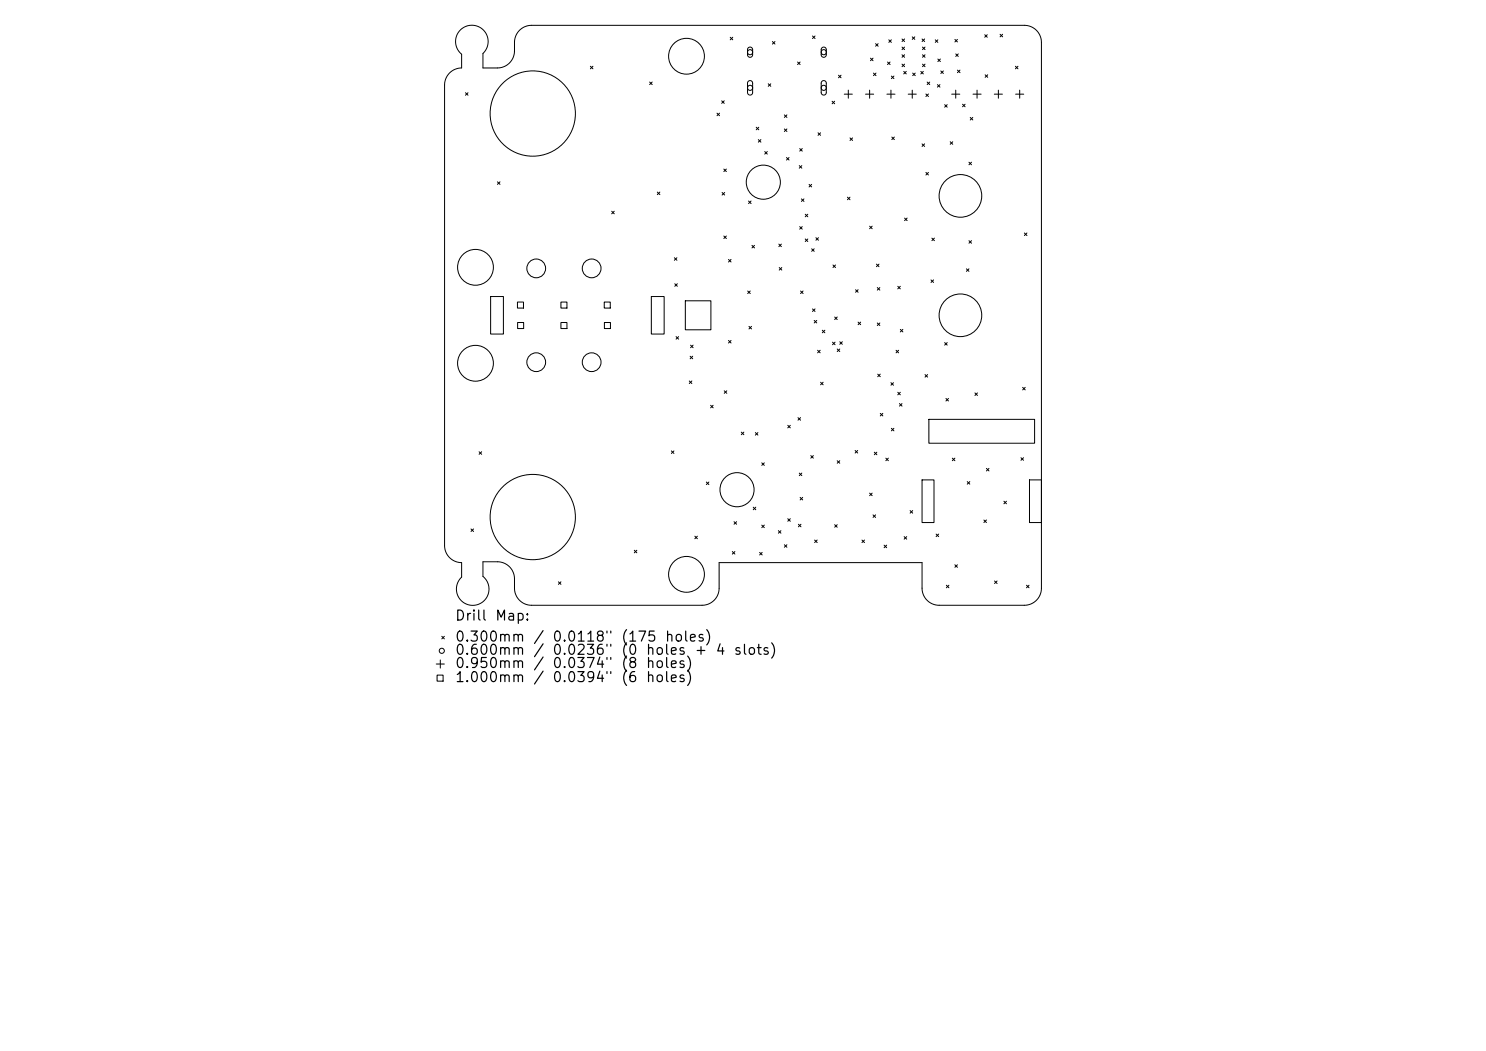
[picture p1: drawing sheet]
<svg xmlns="http://www.w3.org/2000/svg" width="297mm" height="210mm" viewBox="0 0 297 210" stroke-linecap="round" stroke-linejoin="round" font-family="sans-serif">
<defs><g id="words">
<g font-size="2">
<text x="90.8" y="124.5">Drill</text>
<text x="98.8" y="124.5">Map:</text>
<text x="90.8" y="128.7">0.300mm</text>
<text x="90.8" y="131.3">0.600mm</text>
<text x="106.4" y="128.7">/</text>
<text x="110.3" y="128.7">0.0118&quot;</text>
<text x="110.3" y="131.3">0.0236&quot;</text>
<text x="124" y="128.7">(175</text>
<text x="124" y="131.3">(0</text>
<text x="128.9" y="131.3">holes</text>
<text x="132.8" y="128.7">holes)</text>
<text x="138.7" y="131.3">+</text>
<text x="142.9" y="131.3">4</text>
<text x="146.5" y="131.3">slots)</text>
<text x="90.8" y="134">0.950mm</text>
<text x="90.8" y="136.8">1.000mm</text>
<text x="106.4" y="134">/</text>
<text x="106.4" y="136.8">/</text>
<text x="110.3" y="134">0.0374&quot;</text>
<text x="110.3" y="136.8">0.0394&quot;</text>
<text x="124" y="134">(8</text>
<text x="124" y="136.8">(6</text>
<text x="128.9" y="134">holes)</text>
</g>
</g></defs>
<g fill="none" stroke="#000" stroke-width=".2">
<path d="M92.1 5.9a3.3 3.3 0 0 1 4.6 .2 3.3 3.3 0 0 1-.2 4.6v2.9h2.9a3.4 3.4 0 0 0 3.4-3.4v-1.7a3.4 3.4 0 0 1 3.4-3.4h98.5a3.4 3.4 0 0 1 3.4 3.4v109a3.4 3.4 0 0 1-3.4 3.4h-17a3.4 3.4 0 0 1-3.4-3.4v-5.1h-40.6v5.1a3.4 3.4 0 0 1-3.4 3.4h-34.1a3.4 3.4 0 0 1-3.4-3.4v-1.8a3.4 3.4 0 0 0-3.4-3.4h-2.9v2.9a3.3 3.3 0 0 1 .4 4.7 3.3 3.3 0 0 1-4.7 .1 3.3 3.3 0 0 1 .1-4.7v-2.9a3.4 3.4 0 0 1-3.4-3.4v-92a3.4 3.4 0 0 1 3.4-3.4v-2.8a3.3 3.3 0 0 1-.2-4.9zM93 18.5l.5 .5M93.5 18.5l-.5 .5M118 13.2l.5 .6M118.5 13.2l-.5 .6M129.8 16.4l.6 .5M130.4 16.4l-.6 .5M145.9 7.4l.6 .6M146.5 7.4l-.6 .6M149.6 9.6l.4-.2 .4 .4v1.2l-.4 .4h-.3l-.3-.3v-1.2zM149.6 16.3l.4-.2 .4 .4v2.1l-.4 .4-.4-.1-.2-.3v-2zM153.5 16.7l.6 .5"/>
<path d="M154.1 16.7l-.6 .5M154.4 8.3l.5 .5M154.9 8.3l-.5 .5M159.4 12.4l.5 .5M159.9 12.4l-.5 .5M162.4 7.2l.5 .5M162.9 7.2l-.5 .5M164.3 9.6l.5-.2 .3 .4v1.2l-.3 .4h-.4l-.3-.3v-1.2zM164.3 16.3l.5-.2 .3 .4v2.1l-.4 .4-.4-.1-.2-.3v-2zM167.6 15l.5 .5M168.1 15l-.5 .5M168.7 18.8h1.7"/>
<path d="M169.5 18v1.6M173 18.8h1.6M173.8 18v1.6M174 11.6l.5 .5M174.5 11.6l-.5 .5M174.6 14.6l.5 .5M175 8.7l.5 .5M175.1 14.6l-.5 .5M175.5 8.7l-.5 .5M177.3 18.8h1.6M177.4 12.4l.5 .5M177.6 8l.6 .5"/>
<path d="M177.9 12.4l-.5 .5M178.1 18v1.6M178.2 8l-.6 .5M178.2 15.2l.5 .5M178.7 15.2l-.5 .5M180.3 7.8l.5 .5M180.3 9.4l.5 .5M180.3 10.9l.5 .6M180.3 12.8l.5 .5M180.6 14.3l.5 .5M180.8 7.8l-.5 .5M180.8 9.4l-.5 .5"/>
<path d="M180.8 10.9l-.5 .6M180.8 12.8l-.5 .5M181.1 14.3l-.5 .5M181.5 18.8h1.6M182.3 7.4l.5 .5M182.3 18v1.6M182.4 14.6l.5 .5M182.8 7.4l-.5 .5M182.9 14.6l-.5 .5M184 14.3l.5 .5M184.3 7.8l.5 .5M184.4 9.4l.5 .5"/>
<path d="M184.4 10.9l.5 .6M184.4 12.8l.5 .5M184.5 14.3l-.5 .5M184.8 7.8l-.5 .5M184.9 9.4l-.5 .5M184.9 10.9l-.5 .6M184.9 12.8l-.5 .5M185.1 18.8l.5 .5M185.3 16.4l.5 .5M185.6 18.8l-.5 .5M185.8 16.4l-.5 .5M186.9 8l.5 .5"/>
<path d="M187.4 16.9l.5 .5M187.4 8l-.5 .5M187.4 11.8l.6 .5M187.9 16.9l-.5 .5M188 11.8l-.6 .5M188 14.2l.5 .5M188.5 14.2l-.5 .5M190.2 18.8h1.6M190.8 7.9l.6 .5M191 10.8l.5 .5M191 18v1.6M191.4 7.9l-.6 .5"/>
<path d="M191.4 14l.5 .5M191.5 10.8l-.5 .5M191.9 14l-.5 .5M194.5 18.8h1.6M195.3 18v1.6M196.8 6.9l.5 .5M196.9 14.9l.5 .6M197.3 6.9l-.5 .5M197.4 14.9l-.5 .6M198.7 18.8h1.7M199.5 18v1.6M199.9 6.8l.5 .6"/>
<path d="M200.4 6.8l-.5 .6M202.9 13.2l.6 .6M203 18.8h1.6M203.5 13.2l-.6 .6M203.8 18v1.6M99.4 36.3l.5 .5M99.9 36.3l-.5 .5M131.4 38.4l.5 .5M131.9 38.4l-.5 .5M143.3 22.6l.5 .5M143.8 22.6l-.5 .5M144.2 20.1l.6 .6"/>
<path d="M144.3 38.5l.5 .5M144.7 33.8l.5 .5M144.8 20.1l-.6 .6M144.8 38.5l-.5 .5M145.2 33.8l-.5 .5M151.1 25.4l.6 .5M151.6 27.9l.5 .5M151.7 25.4l-.6 .5M152.1 27.9l-.5 .5M152.8 30.3l.6 .5M153.4 30.3l-.6 .5M156.8 23l.5 .5"/>
<path d="M156.8 25.8l.5 .5M157.2 31.5l.5 .5M157.3 23l-.5 .5M157.3 25.8l-.5 .5M157.7 31.5l-.5 .5M159.7 33.1l.6 .5M159.8 29.7l.5 .5M160.2 39.7l.5 .6M160.3 33.1l-.6 .5M160.3 29.7l-.5 .5M160.7 39.7l-.5 .6M161.7 36.8l.5 .6"/>
<path d="M162.2 36.8l-.5 .6M163.5 26.5l.5 .5M164 26.5l-.5 .5M166.3 20.2l.5 .5M166.8 20.2l-.5 .5M169.4 39.4l.5 .5M169.9 39.4l-.5 .5M169.9 27.6l.5 .5M170.4 27.6l-.5 .5M178.2 27.4l.6 .5M178.8 27.4l-.6 .5M184.3 28.7l.5 .6"/>
<path d="M184.8 28.7l-.5 .6M185.1 34.5l.5 .5M185.6 34.5l-.5 .5M188.8 20.9l.5 .5M189.3 20.9l-.5 .5M189.9 28.3l.5 .5M190.4 28.3l-.5 .5M192.4 20.8l.5 .5M192.9 20.8l-.5 .5M193.7 32.4l.5 .5M193.9 23.5l.5 .5M194.2 32.4l-.5 .5"/>
<path d="M194.4 23.5l-.5 .5M98.1 59.3h2.5v7.5h-2.5zM122.3 42.2l.5 .5M122.8 42.2l-.5 .5M130.2 59.3h2.5v7.5h-2.5zM134.8 51.5l.5 .5M134.9 56.7l.5 .5M135.3 51.5l-.5 .5M135.4 56.7l-.5 .5M144.7 47.2l.5 .5M145.2 47.2l-.5 .5M145.6 51.8l.5 .6"/>
<path d="M146.1 51.8l-.5 .6M149.4 58.1l.5 .6M149.6 40.2l.5 .5M149.9 58.1l-.5 .6M150.1 40.2l-.5 .5M150.3 49l.5 .5M150.8 49l-.5 .5M155.7 48.8l.5 .5M155.7 53.5l.6 .5M156.2 48.8l-.5 .5M156.3 53.5l-.6 .5M159.8 45.3l.5 .5"/>
<path d="M160 58.1l.5 .6M160.3 45.3l-.5 .5M160.5 58.1l-.5 .6M160.9 42.8l.6 .5M160.9 47.7l.6 .6M161.5 42.8l-.6 .5M161.5 47.7l-.6 .6M162.2 49.7l.5 .5M162.7 49.7l-.5 .5M163.1 47.5l.5 .5M163.6 47.5l-.5 .5M166.5 52.9l.5 .6"/>
<path d="M167 52.9l-.5 .6M171 57.9l.5 .5M171.5 57.9l-.5 .5M173.8 45.2l.5 .5M174.3 45.2l-.5 .5M175.2 52.8l.5 .5M175.3 57.5l.6 .5M175.7 52.8l-.5 .5M175.9 57.5l-.6 .5M179.4 57.2l.5 .5M179.9 57.2l-.5 .5M180.8 43.6l.5 .5"/>
<path d="M181.3 43.6l-.5 .5M186.1 55.9l.5 .5M186.2 47.6l.6 .5M186.6 55.9l-.5 .5M186.8 47.6l-.6 .5M193.2 53.7l.5 .5M193.7 53.7l-.5 .5M193.7 48.1l.5 .5M194.2 48.1l-.5 .5M204.7 46.6l.5 .5M205.2 46.6l-.5 .5M103.4 60.4h1.2v1.2h-1.2z"/>
<path d="M103.5 64.4h1.2v1.2h-1.2zM112.1 60.4h1.2v1.2h-1.2zM112.1 64.4h1.2v1.2h-1.2zM120.8 60.4h1.2v1.2h-1.2zM120.8 64.4h1.2v1.2h-1.2zM135.1 67.3l.5 .5M135.6 67.3l-.5 .5M137 60.1h5.1v5.8h-5.1zM137.8 76.1l.5 .5M137.9 71.2l.5 .5M138 69l.5 .5M138.3 76.1l-.5 .5"/>
<path d="M138.4 71.2l-.5 .5M138.5 69l-.5 .5M144.8 78.1l.5 .5M145.3 78.1l-.5 .5M145.6 68l.5 .5M146.1 68l-.5 .5M149.7 65.2l.5 .5M150.2 65.2l-.5 .5M162.4 61.7l.5 .5M162.7 64l.5 .5M162.9 61.7l-.5 .5M163.2 64l-.5 .5"/>
<path d="M163.4 70l.5 .5M163.9 70l-.5 .5M164 76.4l.5 .5M164.3 66l.6 .5M164.5 76.4l-.5 .5M164.9 66l-.6 .5M166.4 68.4l.5 .5M166.8 63.3l.5 .6M166.9 68.4l-.5 .5M167.3 69.7l.5 .5M167.3 63.3l-.5 .6M167.8 69.7l-.5 .5"/>
<path d="M167.8 68.3l.6 .5M168.4 68.3l-.6 .5M171.5 64.4l.5 .5M172 64.4l-.5 .5M175.3 64.5l.6 .5M175.4 74.8l.5 .5M175.9 64.5l-.6 .5M175.9 74.8l-.5 .5M178.1 76.5l.5 .5M178.6 76.5l-.5 .5M179.1 70l.5 .5M179.4 78.4l.5 .5"/>
<path d="M179.6 70l-.5 .5M179.9 65.8l.6 .5M179.9 78.4l-.5 .5M180.5 65.8l-.6 .5M184.9 74.8l.5 .6M185.4 74.8l-.5 .6M188.8 68.5l.5 .5M189.1 79.6l.5 .5M189.3 68.5l-.5 .5M189.6 79.6l-.5 .5M194.9 78.5l.5 .5M195.4 78.5l-.5 .5"/>
<path d="M204.4 77.4l.5 .5M204.9 77.4l-.5 .5M95.8 90.3l.5 .5M96.3 90.3l-.5 .5M134.2 90.1l.5 .5M134.7 90.1l-.5 .5M141.2 96.3l.5 .5M141.7 96.3l-.5 .5M142 81l.5 .5M142.5 81l-.5 .5M148.2 86.3l.5 .6M148.7 86.3l-.5 .6"/>
<path d="M151 86.4l.5 .5M151.5 86.4l-.5 .5M152.3 92.5l.5 .5M152.8 92.5l-.5 .5M157.4 85l.6 .5M158 85l-.6 .5M159.5 83.5l.5 .5M159.7 94.5l.6 .5M159.9 99.4l.5 .5M160 83.5l-.5 .5M160.3 94.5l-.6 .5M160.4 99.4l-.5 .5"/>
<path d="M162 91l.6 .5M162.6 91l-.6 .5M167.3 92.1l.5 .5M167.8 92.1l-.5 .5M170.9 90l.5 .5M171.4 90l-.5 .5M173.8 98.5l.5 .5M174.3 98.5l-.5 .5M174.7 90.4l.6 .5M175.3 90.4l-.6 .5M175.9 82.6l.5 .5M176.4 82.6l-.5 .5"/>
<path d="M177 91.5l.6 .6M177.6 91.5l-.6 .6M178.2 85.6l.5 .5M178.7 85.6l-.5 .5M179.8 80.6l.5 .6M180.3 80.6l-.5 .6M184.3 95.9h2.4v8.5h-2.4zM185.7 83.8h21.1v4.8h-21.1zM190.3 91.5l.5 .6M190.8 91.5l-.5 .6M193.3 96.2l.5 .5M193.8 96.2l-.5 .5"/>
<path d="M197.2 93.6l.5 .5M197.7 93.6l-.5 .5M204.1 91.5l.5 .5M204.6 91.5l-.5 .5M205.8 95.9h2.3v8.5h-2.3zM94.1 105.7l.5 .5M94.6 105.7l-.5 .5M111.6 116.3l.5 .5M112.1 116.3l-.5 .5M126.8 110l.5 .5M127.3 110l-.5 .5M138.9 107.1l.5 .6"/>
<path d="M139.4 107.1l-.5 .6M146.4 110.2l.5 .5M146.7 104.2l.5 .6M146.9 110.2l-.5 .5M147.2 104.2l-.5 .6M150.5 101.3l.6 .6M151.1 101.3l-.6 .6M151.8 110.4l.5 .5M152.3 104.9l.5 .5M152.3 110.4l-.5 .5M152.8 104.9l-.5 .5M155.6 106l.5 .5"/>
<path d="M156.1 106l-.5 .5M156.8 108.8l.5 .6M157.3 108.8l-.5 .6M157.4 103.6l.6 .6M158 103.6l-.6 .6M159.6 104.8l.5 .5M160.1 104.8l-.5 .5M162.8 107.9l.5 .5M163.3 107.9l-.5 .5M166.8 104.8l.5 .6M167.3 104.8l-.5 .6M172.3 107.9l.5 .5"/>
<path d="M172.8 107.9l-.5 .5M174.5 102.9l.5 .5M175 102.9l-.5 .5M176.7 108.9l.5 .5M177.2 108.9l-.5 .5M180.7 107.2l.5 .5M181.2 107.2l-.5 .5M181.9 102l.5 .5M182.4 102l-.5 .5M187.1 106.7l.5 .5M187.6 106.7l-.5 .5M189.1 116.9l.6 .6"/>
<path d="M189.7 116.9l-.6 .6M190.8 112.8l.6 .6M191.4 112.8l-.6 .6M196.6 103.9l.6 .5M197.2 103.9l-.6 .5M198.8 116.1l.5 .5M199.3 116.1l-.5 .5M200.6 100.2l.6 .5M201.2 100.2l-.6 .5M205.2 116.9l.5 .6M205.7 116.9l-.5 .6M87.2 132.7h1.6"/>
<path d="M87.4 134.9h1.2v1.2h-1.2zM88 131.9v1.6M88.3 127.1l.5 .6M88.8 127.1l-.5 .6"/>
<circle cx="137.2" cy="11.2" r="3.6"/>
<circle cx="149.9" cy="10.4" r=".51"/>
<circle cx="149.9" cy="17.6" r=".51"/>
<circle cx="164.6" cy="10.4" r=".51"/>
<circle cx="164.6" cy="17.6" r=".51"/>
<circle cx="106.5" cy="22.7" r="8.5"/>
<circle cx="152.6" cy="36.4" r="3.4"/>
<circle cx="192" cy="39.1" r="4.3"/>
<circle cx="95" cy="53.4" r="3.6"/>
<circle cx="107.2" cy="53.6" r="1.87"/>
<circle cx="118.3" cy="53.6" r="1.87"/>
<circle cx="95" cy="72.6" r="3.6"/>
<circle cx="107.2" cy="72.4" r="1.87"/>
<circle cx="118.3" cy="72.4" r="1.87"/>
<circle cx="192" cy="63" r="4.3"/>
<circle cx="147.3" cy="97.9" r="3.4"/>
<circle cx="106.5" cy="103.3" r="8.5"/>
<circle cx="137.2" cy="114.8" r="3.6"/>
<circle cx="88.3" cy="130" r=".51"/>
</g>
<use href="#words"/>
</svg>
